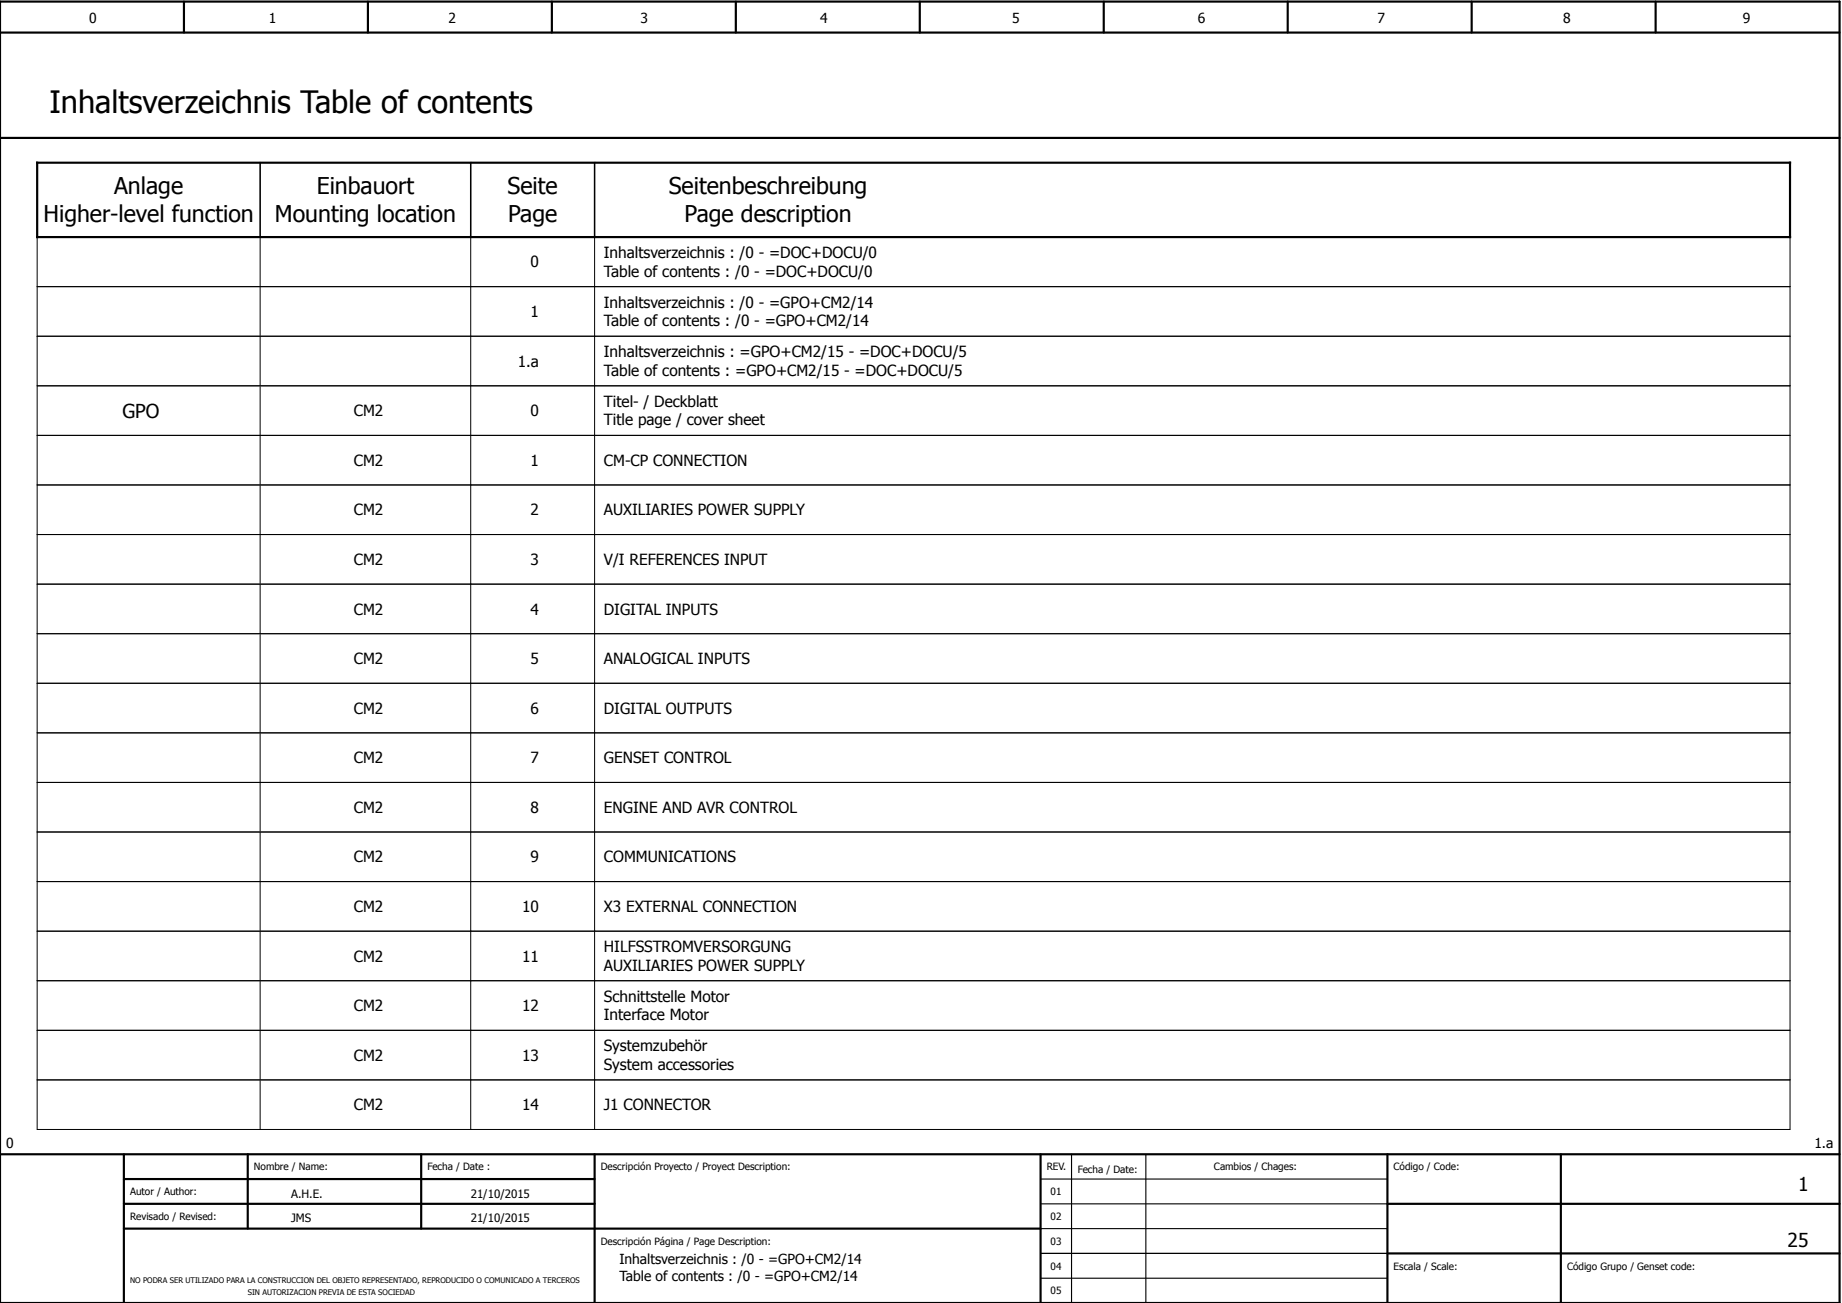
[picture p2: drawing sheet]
<svg xmlns="http://www.w3.org/2000/svg" width="297mm" height="210mm" viewBox="0 0 297 210" stroke-linecap="round" stroke-linejoin="round" font-family="sans-serif">
<defs><g id="words">
<text font-size="5" x="8" y="18.3">Inhaltsverzeichnis Table of contents</text>
<g font-size="3.7">
<text x="7" y="35.9">Higher-level function</text>
<text x="18.4" y="31.4">Anlage</text>
<text x="44.4" y="35.9">Mounting location</text>
<text x="51.1" y="31.4">Einbauort</text>
<text x="81.9" y="31.4">Seite</text>
<text x="82" y="35.9">Page</text>
<text x="108" y="31.4">Seitenbeschreibung</text>
<text x="110.5" y="35.9">Page description</text>
</g>
<g font-size="3.1">
<text x="19.8" y="67.4">GPO</text>
<text x="290.3" y="192.3">1</text>
<text x="288.6" y="201.3">25</text>
</g>
<g font-size="2.5">
<text x="97.5" y="41.7">Inhaltsverzeichnis : /0 - =DOC+DOCU/0</text>
<text x="85.6" y="43.2">0</text>
<text x="97.5" y="44.7">Table of contents : /0 - =DOC+DOCU/0</text>
<text x="85.6" y="51.2">1</text>
<text x="97.5" y="49.7">Inhaltsverzeichnis : /0 - =GPO+CM2/14</text>
<text x="97.5" y="52.7">Table of contents : /0 - =GPO+CM2/14</text>
<text x="83.6" y="59.2">1.a</text>
<text x="97.5" y="57.7">Inhaltsverzeichnis : =GPO+CM2/15 - =DOC+DOCU/5</text>
<text x="97.5" y="60.7">Table of contents : =GPO+CM2/15 - =DOC+DOCU/5</text>
<text x="97.5" y="65.7">Titel- / Deckblatt</text>
<text x="57.1" y="67.2">CM2</text>
<text x="85.6" y="67.2">0</text>
<text x="97.5" y="68.7">Title page / cover sheet</text>
<text x="57.1" y="75.2">CM2</text>
<text x="85.6" y="75.2">1</text>
<text x="97.5" y="75.2">CM-CP CONNECTION</text>
<text x="57.1" y="83.2">CM2</text>
<text x="85.6" y="83.2">2</text>
<text x="97.5" y="83.2">AUXILIARIES POWER SUPPLY</text>
<text x="57.1" y="91.2">CM2</text>
<text x="85.6" y="91.2">3</text>
<text x="97.5" y="91.2">V/I REFERENCES INPUT</text>
<text x="57.1" y="99.2">CM2</text>
<text x="85.6" y="99.2">4</text>
<text x="97.5" y="99.2">DIGITAL INPUTS</text>
<text x="57.1" y="107.2">CM2</text>
<text x="85.6" y="107.2">5</text>
<text x="97.5" y="107.2">ANALOGICAL INPUTS</text>
<text x="57.1" y="115.2">CM2</text>
<text x="85.6" y="115.2">6</text>
<text x="97.5" y="115.2">DIGITAL OUTPUTS</text>
<text x="57.1" y="123.2">CM2</text>
<text x="85.6" y="123.2">7</text>
<text x="97.5" y="123.2">GENSET CONTROL</text>
<text x="57.1" y="131.2">CM2</text>
<text x="85.6" y="131.2">8</text>
<text x="97.5" y="131.2">ENGINE AND AVR CONTROL</text>
<text x="57.1" y="139.2">CM2</text>
<text x="85.6" y="139.2">9</text>
<text x="97.5" y="139.2">COMMUNICATIONS</text>
<text x="57.1" y="147.2">CM2</text>
<text x="84.3" y="147.2">10</text>
<text x="97.5" y="147.2">X3 EXTERNAL CONNECTION</text>
<text x="57.1" y="155.2">CM2</text>
<text x="84.3" y="155.2">11</text>
<text x="97.5" y="153.7">HILFSSTROMVERSORGUNG</text>
<text x="97.5" y="156.7">AUXILIARIES POWER SUPPLY</text>
<text x="97.5" y="161.7">Schnittstelle Motor</text>
<text x="57.1" y="163.2">CM2</text>
<text x="84.3" y="163.2">12</text>
<text x="97.5" y="164.7">Interface Motor</text>
<text x="57.1" y="171.2">CM2</text>
<text x="84.3" y="171.2">13</text>
<text x="97.5" y="169.7">Systemzubehör</text>
<text x="97.5" y="172.7">System accessories</text>
<text x="57.1" y="179.2">CM2</text>
<text x="84.3" y="179.2">14</text>
<text x="97.5" y="179.2">J1 CONNECTOR</text>
</g>
<g font-size="2.2">
<text x="14.4" y="3.7">0</text>
<text x="43.4" y="3.7">1</text>
<text x="72.4" y="3.7">2</text>
<text x="103.4" y="3.7">3</text>
<text x="132.4" y="3.7">4</text>
<text x="163.4" y="3.7">5</text>
<text x="193.4" y="3.7">6</text>
<text x="222.4" y="3.7">7</text>
<text x="252.4" y="3.7">8</text>
<text x="281.4" y="3.7">9</text>
<text x="1" y="185.3">0</text>
<text x="292.9" y="185.3">1.a</text>
<text x="100" y="204">Inhaltsverzeichnis : /0 - =GPO+CM2/14</text>
<text x="100" y="206.7">Table of contents : /0 - =GPO+CM2/14</text>
</g>
<g font-size="1.9">
<text x="47" y="193.3">A.H.E.</text>
<text x="47" y="197.3">JMS</text>
<text x="76" y="193.3">21/10/2015</text>
<text x="76" y="197.3">21/10/2015</text>
</g>
<g font-size="1.6">
<text x="41" y="188.9">Nombre / Name:</text>
<text x="69" y="188.9">Fecha / Date :</text>
<text x="97" y="188.9">Descripción Proyecto / Proyect Description:</text>
<text x="169" y="188.9">REV.</text>
<text x="174" y="189.3">Fecha / Date:</text>
<text x="196" y="188.9">Cambios / Chages:</text>
<text x="225" y="188.9">Código / Code:</text>
<text x="21" y="192.9">Autor / Author:</text>
<text x="21" y="196.9">Revisado / Revised:</text>
<text x="169.6" y="192.9">01</text>
<text x="169.6" y="196.9">02</text>
<text x="97" y="200.9">Descripción Página / Page Description:</text>
<text x="169.6" y="200.9">03</text>
<text x="169.6" y="208.9">05</text>
<text x="169.6" y="204.9">04</text>
<text x="225" y="204.9">Escala / Scale:</text>
<text x="253" y="204.9">Código Grupo / Genset code:</text>
</g>
<g font-size="1.2">
<text x="21" y="207">NO PODRA SER UTILIZADO PARA LA CONSTRUCCION DEL OBJETO REPRESENTADO, REPRODUCIDO O COMUNICADO A TERCEROS</text>
<text x="40" y="209">SIN AUTORIZACION PREVIA DE ESTA SOCIEDAD</text>
</g>
</g></defs>
<g fill="none" stroke="#000" stroke-width=".35">
<path d="M0 5.3h297M0 .3h297v210h-297zM29.7 .3v5M59.4 .3v5M89.1 .3v5M118.8 .3v5M148.5 .3v5M178.2 .3v5M207.9 .3v5M237.6 .3v5M267.3 .3v5M0 22.3h297"/>
<path d="M6 26.3h283v12h-283zM0 186.3h297M20 186.3v24M20 190.3h76M20 194.3h76M20 198.3h148M40 186.3v12M68 186.3v12M96 186.3v24M168 186.3v24M224 194.3h73M224 186.3v24"/>
<path d="M252 186.3v24M224 202.3h73"/>
</g>
<path d="M168 190.3h56M168 194.3h56M168 198.3h56M173 186.3v24M185 186.3v24M168 202.3h56M168 206.3h56" fill="none" stroke="#000" stroke-width=".18"/>
<path d="M42 26.3v12M76 26.3v12M96 26.3v12M289 26.3v12" fill="none" stroke="#000" stroke-width=".25"/>
<g fill="none" stroke="#000" stroke-width=".16">
<path d="M6 38.3h283v144h-283zM42 38.4v7.7M76 38.3v144M96 38.3v144M6 46.3h283M6 54.3h283M42 46.4v7.7M42 54.4v7.7M6 62.3h283M6 70.3h283M6 78.3h283M42 62.4v7.7"/>
<path d="M42 70.4v7.7M42 78.4v7.7M6 86.3h283M6 94.3h283M42 86.4v7.7M42 94.4v7.7M6 102.3h283M6 110.3h283M6 118.3h283M42 102.4v7.7M42 110.4v7.7M42 118.4v7.7"/>
<path d="M6 126.3h283M6 134.3h283M42 126.4v7.7M42 134.4v7.7M6 142.3h283M6 150.3h283M6 158.3h283M42 142.4v7.7M42 150.4v7.7M42 158.4v7.7M6 166.3h283M6 174.3h283"/>
<path d="M42 166.4v7.7M42 174.4v7.7"/>
</g>
<use href="#words"/>
</svg>
